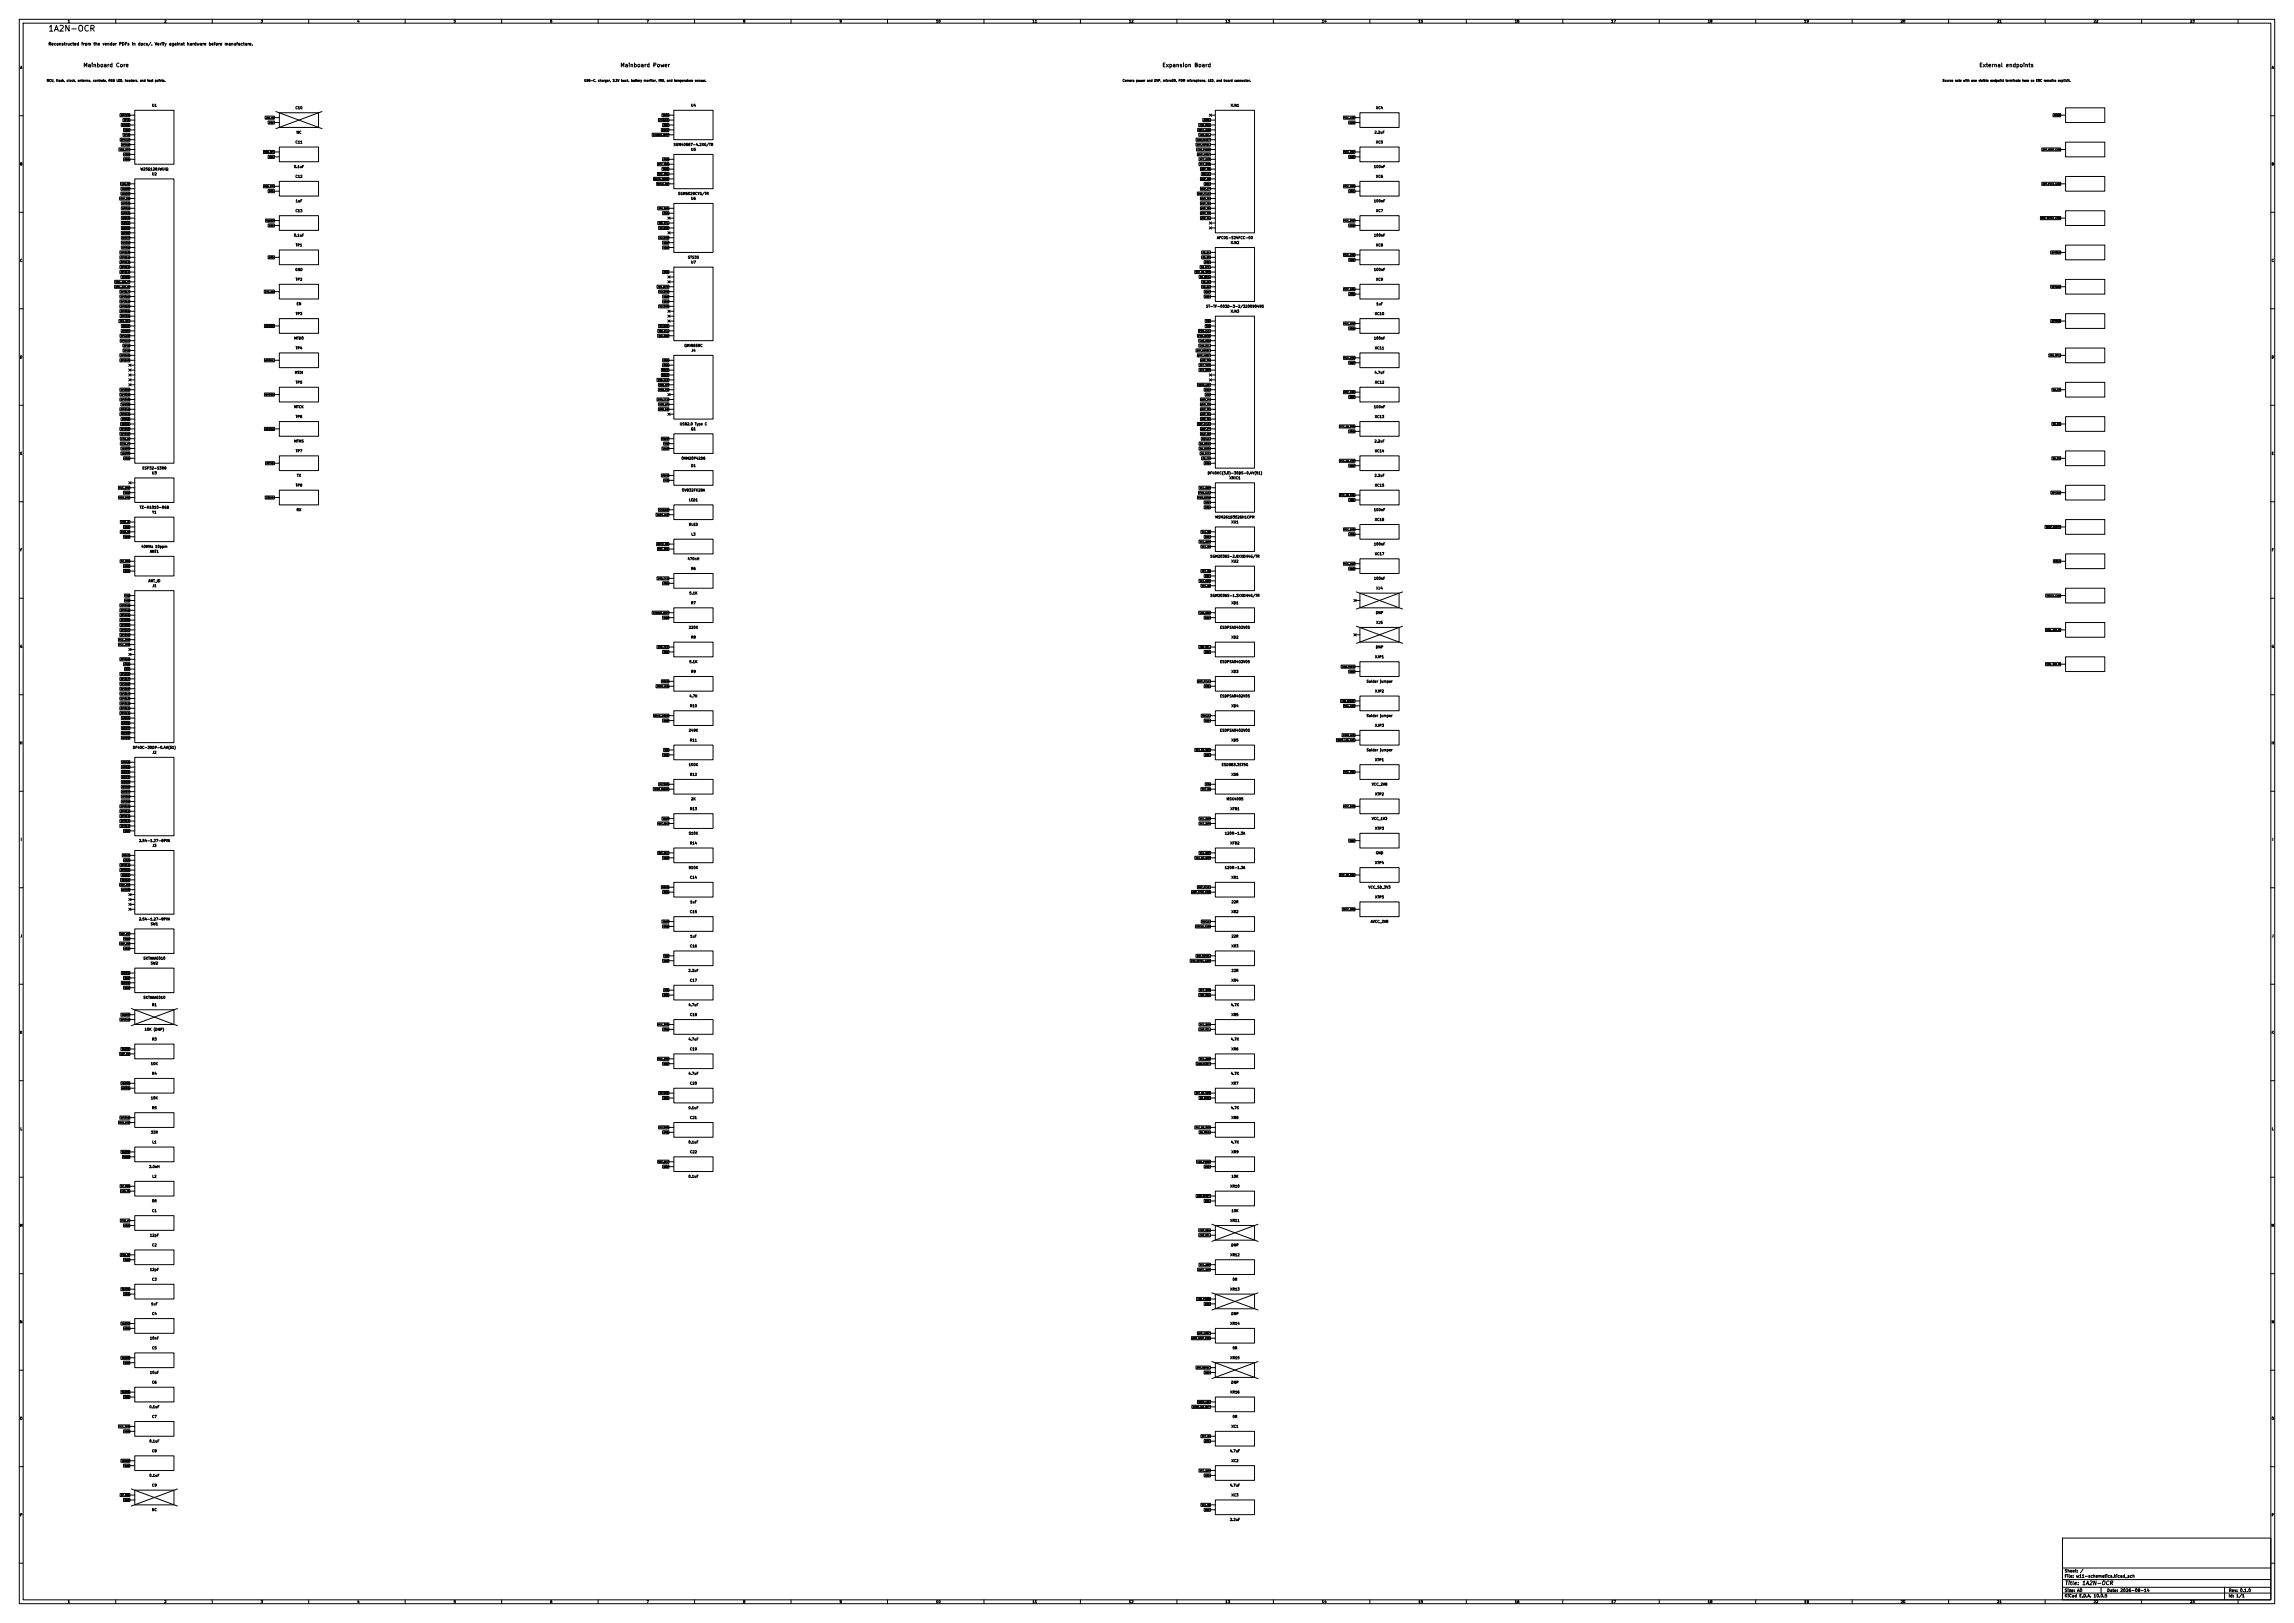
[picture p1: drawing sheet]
<svg xmlns="http://www.w3.org/2000/svg" width="1189mm" height="841mm" viewBox="0 0 1189 841" stroke-linecap="round" stroke-linejoin="round" font-family="sans-serif">
<defs><g id="words">
<text font-size="3" x="25" y="17">1A2N-OCR</text>
<g font-size="2">
<text x="43" y="35">Mainboard Core</text>
<text x="321" y="35">Mainboard Power</text>
<text x="602" y="35">Expansion Board</text>
<text x="1026" y="35">External endpoints</text>
<text x="1070" y="822">Title: 1A2N-OCR</text>
</g>
<g font-size="1.5">
<text x="25" y="24">Reconstructed from the vendor PDFs in docs/. Verify against hardware before manufacture.</text>
<text x="1070" y="815">Sheet: /</text>
<text x="1070" y="818">File: w11-schematics.kicad_sch</text>
<text x="1070" y="825">Size: A0</text>
<text x="1092" y="825">Date: 2026-08-14</text>
<text x="1155" y="825">Rev: 0.1.0</text>
<text x="1070" y="828">KiCad E.D.A. 10.0.5</text>
<text x="1155" y="828">Id: 1/1</text>
</g>
<g font-size="1.3">
<text x="35" y="12">1</text>
<text x="85" y="12">2</text>
<text x="135" y="12">3</text>
<text x="185" y="12">4</text>
<text x="235" y="12">5</text>
<text x="285" y="12">6</text>
<text x="335" y="12">7</text>
<text x="385" y="12">8</text>
<text x="435" y="12">9</text>
<text x="485" y="12">10</text>
<text x="535" y="12">11</text>
<text x="585" y="12">12</text>
<text x="635" y="12">13</text>
<text x="685" y="12">14</text>
<text x="735" y="12">15</text>
<text x="785" y="12">16</text>
<text x="835" y="12">17</text>
<text x="885" y="12">18</text>
<text x="935" y="12">19</text>
<text x="985" y="12">20</text>
<text x="1035" y="12">21</text>
<text x="1085" y="12">22</text>
<text x="1135" y="12">23</text>
<text x="10" y="36">A</text>
<text x="1177" y="36">A</text>
<text x="79" y="56">U1</text>
<text x="153" y="57">C10</text>
<text x="358" y="56">U4</text>
<text x="638" y="56">XJA1</text>
<text x="713" y="57">XC4</text>
<text x="154" y="70">NC</text>
<text x="712" y="70">2.2uF</text>
<text x="153" y="75">C11</text>
<text x="349" y="76">SGM40567-4.2XG/TR</text>
<text x="713" y="75">XC5</text>
<text x="358" y="78">U5</text>
<text x="10" y="86">B</text>
<text x="73" y="89">W25Q128JWUIQ</text>
<text x="152" y="87">0.1uF</text>
<text x="712" y="87">100nF</text>
<text x="1177" y="86">B</text>
<text x="79" y="91">U2</text>
<text x="153" y="92">C12</text>
<text x="713" y="92">XC6</text>
<text x="351" y="101">SGM6029CYG/TR</text>
<text x="153" y="105">1uF</text>
<text x="358" y="104">U6</text>
<text x="712" y="105">100nF</text>
<text x="153" y="110">C13</text>
<text x="713" y="110">XC7</text>
<text x="152" y="123">0.1uF</text>
<text x="631" y="124">AFC01-S24FCC-00</text>
<text x="712" y="123">100nF</text>
<text x="153" y="128">TP1</text>
<text x="638" y="127">XJA2</text>
<text x="713" y="128">XC8</text>
<text x="10" y="136">C</text>
<text x="356" y="134">STS35</text>
<text x="358" y="137">U7</text>
<text x="1177" y="136">C</text>
<text x="153" y="141">GND</text>
<text x="712" y="141">100nF</text>
<text x="153" y="146">TP2</text>
<text x="713" y="146">XC9</text>
<text x="154" y="158">EN</text>
<text x="625" y="160">ST-TF-003D-3-2/320090495</text>
<text x="713" y="158">1uF</text>
<text x="153" y="164">TP3</text>
<text x="638" y="162">XJA3</text>
<text x="712" y="164">XC10</text>
<text x="152" y="176">MTDO</text>
<text x="712" y="176">100nF</text>
<text x="10" y="186">D</text>
<text x="153" y="181">TP4</text>
<text x="355" y="180">QMI8658C</text>
<text x="358" y="183">J4</text>
<text x="712" y="181">XC11</text>
<text x="1177" y="186">D</text>
<text x="153" y="194">MTDI</text>
<text x="712" y="194">4.7uF</text>
<text x="153" y="199">TP5</text>
<text x="712" y="199">XC12</text>
<text x="152" y="212">MTCK</text>
<text x="712" y="212">100nF</text>
<text x="153" y="217">TP6</text>
<text x="352" y="221">USB2.0 Type C</text>
<text x="712" y="217">XC13</text>
<text x="358" y="223">Q1</text>
<text x="152" y="230">MTMS</text>
<text x="712" y="230">2.2uF</text>
<text x="10" y="236">E</text>
<text x="153" y="235">TP7</text>
<text x="353" y="238">OVM20P42D6</text>
<text x="712" y="235">XC14</text>
<text x="1177" y="236">E</text>
<text x="74" y="244">ESP32-S3R8</text>
<text x="358" y="242">D1</text>
<text x="79" y="246">U3</text>
<text x="154" y="247">TX</text>
<text x="626" y="246">DF40HC(3.0)-30DS-0.4V(51)</text>
<text x="637" y="249">XMIC1</text>
<text x="712" y="247">2.2uF</text>
<text x="153" y="252">TP8</text>
<text x="353" y="255">OVB32FK28A</text>
<text x="712" y="252">XC15</text>
<text x="72" y="264">TZ-H1010-RGB</text>
<text x="357" y="260">LED1</text>
<text x="79" y="266">Y1</text>
<text x="154" y="265">RX</text>
<text x="630" y="269">MSM261D3526H1CPM</text>
<text x="712" y="265">100nF</text>
<text x="357" y="273">RLED</text>
<text x="638" y="271">XU1</text>
<text x="712" y="270">XC16</text>
<text x="358" y="278">L3</text>
<text x="10" y="286">F</text>
<text x="73" y="284">40MHz 10ppm</text>
<text x="78" y="287">ANT1</text>
<text x="712" y="283">100nF</text>
<text x="712" y="288">XC17</text>
<text x="1177" y="286">F</text>
<text x="356" y="291">470nH</text>
<text x="627" y="289">SGM2036S-2.8XXDH4G/TR</text>
<text x="638" y="292">XU2</text>
<text x="358" y="296">R6</text>
<text x="77" y="302">ANT_ID</text>
<text x="79" y="304">J1</text>
<text x="712" y="301">100nF</text>
<text x="713" y="306">XJ4</text>
<text x="357" y="308">5.1K</text>
<text x="627" y="310">SGM2036S-1.3XXDH4G/TR</text>
<text x="358" y="313">R7</text>
<text x="638" y="313">XD1</text>
<text x="713" y="318">DNP</text>
<text x="713" y="324">XJ5</text>
<text x="357" y="326">220K</text>
<text x="632" y="326">ESDPSA0402V05</text>
<text x="10" y="336">G</text>
<text x="358" y="331">R8</text>
<text x="638" y="331">XD2</text>
<text x="1177" y="336">G</text>
<text x="713" y="341">XJP1</text>
<text x="713" y="336">DNP</text>
<text x="357" y="344">5.1K</text>
<text x="632" y="344">ESDPSA0402V05</text>
<text x="358" y="349">R9</text>
<text x="638" y="349">XD3</text>
<text x="708" y="354">Solder jumper</text>
<text x="713" y="359">XJP2</text>
<text x="357" y="362">4.7K</text>
<text x="632" y="362">ESDPSA0402V05</text>
<text x="357" y="367">R10</text>
<text x="638" y="367">XD4</text>
<text x="708" y="372">Solder jumper</text>
<text x="713" y="377">XJP3</text>
<text x="357" y="379">249K</text>
<text x="632" y="379">ESDPSA0402V05</text>
<text x="10" y="386">H</text>
<text x="69" y="388">DF40C-30DP-0.4V(51)</text>
<text x="357" y="385">R11</text>
<text x="638" y="385">XD5</text>
<text x="708" y="390">Solder jumper</text>
<text x="1177" y="386">H</text>
<text x="79" y="391">J2</text>
<text x="713" y="395">XTP1</text>
<text x="357" y="397">100K</text>
<text x="633" y="397">ESD9B3.3ST5G</text>
<text x="357" y="402">R12</text>
<text x="638" y="402">XD6</text>
<text x="711" y="407">VCC_2V8</text>
<text x="713" y="412">XTP2</text>
<text x="358" y="415">2K</text>
<text x="636" y="415">MSK4005</text>
<text x="357" y="420">R13</text>
<text x="638" y="420">XFB1</text>
<text x="711" y="425">VCC_1V3</text>
<text x="713" y="430">XTP3</text>
<text x="11" y="436">I</text>
<text x="72" y="437">2.54-1.27-8PIN</text>
<text x="357" y="433">510K</text>
<text x="357" y="438">R14</text>
<text x="635" y="433">120R-1.3A</text>
<text x="638" y="438">XFB2</text>
<text x="1178" y="436">I</text>
<text x="79" y="439">J3</text>
<text x="713" y="443">GND</text>
<text x="713" y="448">XTP4</text>
<text x="357" y="451">510K</text>
<text x="357" y="456">C14</text>
<text x="635" y="451">120R-1.3A</text>
<text x="638" y="456">XR1</text>
<text x="709" y="461">VCC_SD_3V3</text>
<text x="713" y="466">XTP5</text>
<text x="357" y="473">C15</text>
<text x="358" y="468">1uF</text>
<text x="638" y="473">XR2</text>
<text x="638" y="468">22R</text>
<text x="72" y="477">2.54-1.27-8PIN</text>
<text x="78" y="480">SW1</text>
<text x="710" y="478">AVCC_2V8</text>
<text x="10" y="486">J</text>
<text x="1177" y="486">J</text>
<text x="357" y="491">C16</text>
<text x="358" y="486">1uF</text>
<text x="638" y="491">XR3</text>
<text x="638" y="486">22R</text>
<text x="74" y="498">SKTAAAE010</text>
<text x="78" y="500">SW2</text>
<text x="357" y="504">2.2uF</text>
<text x="638" y="504">22R</text>
<text x="357" y="509">C17</text>
<text x="638" y="509">XR4</text>
<text x="74" y="518">SKTAAAE010</text>
<text x="79" y="522">R1</text>
<text x="357" y="522">4.7uF</text>
<text x="638" y="522">4.7K</text>
<text x="357" y="527">C18</text>
<text x="638" y="527">XR5</text>
<text x="10" y="536">K</text>
<text x="75" y="534">10K (DNP)</text>
<text x="79" y="539">R3</text>
<text x="357" y="539">4.7uF</text>
<text x="638" y="539">4.7K</text>
<text x="1177" y="536">K</text>
<text x="357" y="545">C19</text>
<text x="638" y="545">XR6</text>
<text x="78" y="552">10K</text>
<text x="79" y="557">R4</text>
<text x="357" y="557">4.7uF</text>
<text x="638" y="557">4.7K</text>
<text x="357" y="562">C20</text>
<text x="638" y="562">XR7</text>
<text x="78" y="570">10K</text>
<text x="79" y="575">R5</text>
<text x="357" y="575">0.1uF</text>
<text x="638" y="575">4.7K</text>
<text x="357" y="580">C21</text>
<text x="638" y="580">XR8</text>
<text x="10" y="586">L</text>
<text x="78" y="588">33R</text>
<text x="1177" y="586">L</text>
<text x="79" y="593">L1</text>
<text x="357" y="593">0.1uF</text>
<text x="638" y="593">4.7K</text>
<text x="357" y="598">C22</text>
<text x="638" y="598">XR9</text>
<text x="77" y="605">2.0nH</text>
<text x="79" y="611">L2</text>
<text x="357" y="611">0.1uF</text>
<text x="638" y="611">10K</text>
<text x="638" y="616">XR10</text>
<text x="79" y="623">0R</text>
<text x="79" y="628">C1</text>
<text x="638" y="628">10K</text>
<text x="10" y="636">M</text>
<text x="638" y="633">XR11</text>
<text x="1177" y="636">M</text>
<text x="78" y="641">12pF</text>
<text x="79" y="646">C2</text>
<text x="638" y="646">DNP</text>
<text x="638" y="651">XR12</text>
<text x="78" y="659">12pF</text>
<text x="79" y="664">C3</text>
<text x="639" y="664">0R</text>
<text x="638" y="669">XR13</text>
<text x="78" y="677">1uF</text>
<text x="79" y="682">C4</text>
<text x="638" y="682">DNP</text>
<text x="10" y="686">N</text>
<text x="638" y="687">XR14</text>
<text x="1177" y="686">N</text>
<text x="78" y="694">10nF</text>
<text x="79" y="699">C5</text>
<text x="639" y="699">0R</text>
<text x="638" y="705">XR15</text>
<text x="78" y="712">10uF</text>
<text x="79" y="717">C6</text>
<text x="638" y="717">DNP</text>
<text x="638" y="722">XR16</text>
<text x="77" y="730">0.1uF</text>
<text x="10" y="736">O</text>
<text x="79" y="735">C7</text>
<text x="639" y="735">0R</text>
<text x="1177" y="736">O</text>
<text x="638" y="740">XC1</text>
<text x="77" y="748">0.1uF</text>
<text x="79" y="753">C8</text>
<text x="637" y="753">4.7uF</text>
<text x="638" y="758">XC2</text>
<text x="77" y="766">0.1uF</text>
<text x="79" y="771">C9</text>
<text x="637" y="771">4.7uF</text>
<text x="638" y="776">XC3</text>
<text x="10" y="786">P</text>
<text x="79" y="783">NC</text>
<text x="1177" y="786">P</text>
<text x="637" y="788">2.2uF</text>
<text x="35" y="831">1</text>
<text x="85" y="831">2</text>
<text x="135" y="831">3</text>
<text x="185" y="831">4</text>
<text x="235" y="831">5</text>
<text x="285" y="831">6</text>
<text x="335" y="831">7</text>
<text x="385" y="831">8</text>
<text x="435" y="831">9</text>
<text x="485" y="831">10</text>
<text x="535" y="831">11</text>
<text x="585" y="831">12</text>
<text x="635" y="831">13</text>
<text x="685" y="831">14</text>
<text x="735" y="831">15</text>
<text x="785" y="831">16</text>
<text x="835" y="831">17</text>
<text x="885" y="831">18</text>
<text x="935" y="831">19</text>
<text x="985" y="831">20</text>
<text x="1035" y="831">21</text>
<text x="1085" y="831">22</text>
<text x="1135" y="831">23</text>
</g>
<g font-size="1.1">
<text x="24" y="43">MCU, flash, clock, antenna, controls, RGB LED, headers, and test points.</text>
<text x="303" y="43">USB-C, charger, 3.3V buck, battery monitor, IMU, and temperature sensor.</text>
<text x="582" y="43">Camera power and DVP, microSD, PDM microphone, LED, and board connector.</text>
<text x="1007" y="43">Source nets with one visible endpoint terminate here so ERC remains explicit.</text>
</g>
<g font-size=".8">
<text x="63" y="60">SPICS0</text>
<text x="63" y="65">SPIWP</text>
<text x="64" y="63">SPIQ</text>
<text x="138" y="62">LNA_IN</text>
<text x="139" y="64">GND</text>
<text x="342" y="63">CHGLED</text>
<text x="343" y="60">VBAT</text>
<text x="344" y="65">GND</text>
<text x="622" y="65">CAM_SDA</text>
<text x="624" y="63">AGND</text>
<text x="697" y="62">VCC_1V3</text>
<text x="699" y="64">GND</text>
<text x="1064" y="60">AGND</text>
<text x="64" y="71">SPID</text>
<text x="64" y="68">GND</text>
<text x="338" y="71">CHARGE_IREF</text>
<text x="343" y="68">VBUS</text>
<text x="621" y="68">AVCC_2V8</text>
<text x="622" y="71">CAM_SCL</text>
<text x="63" y="73">SPICLK</text>
<text x="63" y="76">SPIHD</text>
<text x="620" y="76">DVP_VSYNC</text>
<text x="620" y="73">CAM_RESET</text>
<text x="62" y="78">VDD_SPI</text>
<text x="64" y="81">GND</text>
<text x="64" y="83">GND</text>
<text x="137" y="79">VDD_SPI</text>
<text x="139" y="82">GND</text>
<text x="344" y="83">GND</text>
<text x="621" y="78">CAM_PWDN</text>
<text x="621" y="81">DVP_HREF</text>
<text x="622" y="83">VCC_1V3</text>
<text x="697" y="79">VCC_2V8</text>
<text x="699" y="82">GND</text>
<text x="1059" y="78">DVP_HREF_CAM</text>
<text x="341" y="86">VCC_3V3</text>
<text x="343" y="88">VBAT</text>
<text x="622" y="86">VCC_2V8</text>
<text x="623" y="88">DVP_Y9</text>
<text x="63" y="96">LNA_IN</text>
<text x="339" y="93">BUCK_MODE</text>
<text x="341" y="96">BUCK_SW</text>
<text x="341" y="91">VCC_3V3</text>
<text x="623" y="93">DVP_Y8</text>
<text x="623" y="91">XMCLK</text>
<text x="624" y="96">GND</text>
<text x="1059" y="96">DVP_PCLK_CAM</text>
<text x="63" y="101">VDD33</text>
<text x="63" y="98">VDD33</text>
<text x="137" y="97">VDD_SPI</text>
<text x="139" y="100">GND</text>
<text x="621" y="101">DVP_PCLK</text>
<text x="623" y="98">DVP_Y7</text>
<text x="697" y="97">VCC_2V8</text>
<text x="699" y="100">GND</text>
<text x="62" y="104">ESP_EN</text>
<text x="63" y="106">GPIO0</text>
<text x="623" y="106">DVP_Y2</text>
<text x="623" y="104">DVP_Y6</text>
<text x="63" y="109">GPIO1</text>
<text x="63" y="114">GPIO3</text>
<text x="63" y="111">GPIO2</text>
<text x="341" y="109">IMU_SDA</text>
<text x="344" y="111">GND</text>
<text x="623" y="114">DVP_Y4</text>
<text x="623" y="111">DVP_Y3</text>
<text x="623" y="109">DVP_Y5</text>
<text x="1058" y="114">DVP_VSYNC_CAM</text>
<text x="63" y="116">GPIO4</text>
<text x="63" y="119">GPIO5</text>
<text x="138" y="115">VDD33</text>
<text x="139" y="118">GND</text>
<text x="341" y="116">IMU_SCL</text>
<text x="342" y="119">VCC3V3</text>
<text x="697" y="115">VCC_3V3</text>
<text x="699" y="118">GND</text>
<text x="63" y="121">GPIO6</text>
<text x="63" y="124">GPIO7</text>
<text x="342" y="124">VCC3V3</text>
<text x="62" y="131">GPIO10</text>
<text x="63" y="129">GPIO9</text>
<text x="63" y="126">GPIO8</text>
<text x="344" y="126">GND</text>
<text x="344" y="129">GND</text>
<text x="623" y="131">SD_D1</text>
<text x="1063" y="131">GPIO15</text>
<text x="62" y="137">GPIO12</text>
<text x="62" y="134">GPIO11</text>
<text x="139" y="134">GND</text>
<text x="623" y="134">SD_D0</text>
<text x="624" y="137">GND</text>
<text x="697" y="133">VCC_2V8</text>
<text x="699" y="135">GND</text>
<text x="62" y="139">GPIO13</text>
<text x="62" y="142">GPIO14</text>
<text x="344" y="142">GND</text>
<text x="620" y="142">VCC_SD_3V3</text>
<text x="622" y="139">SD_SCK</text>
<text x="60" y="149">XTAL_32K_N</text>
<text x="60" y="147">XTAL_32K_P</text>
<text x="63" y="144">VDD33</text>
<text x="341" y="149">IMU_INT1</text>
<text x="622" y="144">SD_MOSI</text>
<text x="623" y="149">SD_D2</text>
<text x="623" y="147">SD_CS</text>
<text x="1063" y="149">GPIO16</text>
<text x="62" y="152">GPIO17</text>
<text x="62" y="154">GPIO18</text>
<text x="137" y="152">ESP_EN</text>
<text x="342" y="152">VCC3V3</text>
<text x="344" y="154">GND</text>
<text x="624" y="152">GND</text>
<text x="624" y="154">GND</text>
<text x="697" y="151">VCC_2V8</text>
<text x="699" y="153">GND</text>
<text x="62" y="162">GPIO21</text>
<text x="62" y="157">GPIO19</text>
<text x="62" y="159">GPIO20</text>
<text x="342" y="159">VCC3V3</text>
<text x="344" y="157">GND</text>
<text x="62" y="167">VDD_SPI</text>
<text x="63" y="164">SPICS1</text>
<text x="625" y="167">VIN</text>
<text x="1063" y="167">GPIO45</text>
<text x="63" y="172">SPIWP</text>
<text x="63" y="170">SPIHD</text>
<text x="137" y="170">GPIO40</text>
<text x="341" y="172">IMU_SCL</text>
<text x="342" y="170">VCC3V3</text>
<text x="622" y="172">PDM_CLK</text>
<text x="625" y="170">VIN</text>
<text x="697" y="168">VCC_2V8</text>
<text x="699" y="171">GND</text>
<text x="63" y="175">SPICS0</text>
<text x="63" y="177">SPICLK</text>
<text x="64" y="180">SPIQ</text>
<text x="341" y="175">IMU_SDA</text>
<text x="621" y="175">PDM_DATA</text>
<text x="622" y="177">CAM_SDA</text>
<text x="622" y="180">CAM_SCL</text>
<text x="62" y="185">GPIO48</text>
<text x="64" y="182">SPID</text>
<text x="620" y="182">DVP_VSYNC</text>
<text x="621" y="185">DVP_HREF</text>
<text x="1062" y="185">IMU_INT1</text>
<text x="62" y="187">GPIO47</text>
<text x="137" y="187">GPIO41</text>
<text x="344" y="187">GND</text>
<text x="344" y="190">GND</text>
<text x="622" y="190">VCC_3V3</text>
<text x="623" y="187">DVP_Y9</text>
<text x="697" y="186">VCC_2V8</text>
<text x="699" y="189">GND</text>
<text x="341" y="198">USB_CC1</text>
<text x="343" y="192">VBUS</text>
<text x="343" y="195">VBUS</text>
<text x="622" y="192">VCC_3V3</text>
<text x="62" y="203">GPIO38</text>
<text x="342" y="203">USB_DN</text>
<text x="342" y="200">USB_DP</text>
<text x="621" y="200">USER_LED</text>
<text x="624" y="203">GND</text>
<text x="697" y="204">VCC_1V3</text>
<text x="1064" y="203">SD_D0</text>
<text x="62" y="208">GPIO40</text>
<text x="62" y="205">GPIO39</text>
<text x="137" y="205">GPIO39</text>
<text x="341" y="208">USB_CC2</text>
<text x="623" y="208">DVP_Y4</text>
<text x="625" y="205">VIN</text>
<text x="699" y="206">GND</text>
<text x="62" y="215">GPIO42</text>
<text x="62" y="213">GPIO41</text>
<text x="63" y="210">VDD33</text>
<text x="342" y="213">USB_DN</text>
<text x="342" y="210">USB_DP</text>
<text x="623" y="213">DVP_Y5</text>
<text x="623" y="210">DVP_Y3</text>
<text x="623" y="215">DVP_Y2</text>
<text x="63" y="220">U0RXD</text>
<text x="63" y="218">U0TXD</text>
<text x="621" y="220">DVP_PCLK</text>
<text x="623" y="218">DVP_Y6</text>
<text x="695" y="222">VCC_SD_3V3</text>
<text x="1064" y="220">SD_D1</text>
<text x="62" y="223">GPIO45</text>
<text x="62" y="225">GPIO46</text>
<text x="63" y="228">XTAL_N</text>
<text x="137" y="223">GPIO42</text>
<text x="343" y="228">VBUS</text>
<text x="623" y="223">DVP_Y7</text>
<text x="623" y="225">DVP_Y8</text>
<text x="623" y="228">XMCLK</text>
<text x="699" y="224">GND</text>
<text x="63" y="231">XTAL_P</text>
<text x="63" y="233">VDD33</text>
<text x="343" y="233">VBAT</text>
<text x="344" y="231">VIN</text>
<text x="622" y="231">SD_MOSI</text>
<text x="622" y="233">SD_MISO</text>
<text x="63" y="236">VDD33</text>
<text x="64" y="238">GND</text>
<text x="622" y="236">SD_SCK</text>
<text x="623" y="238">SD_CS</text>
<text x="695" y="239">VCC_SD_3V3</text>
<text x="1064" y="238">SD_D2</text>
<text x="138" y="241">U0TXD</text>
<text x="624" y="241">GND</text>
<text x="699" y="242">GND</text>
<text x="343" y="247">VBUS</text>
<text x="344" y="250">VIN</text>
<text x="62" y="253">VCC_3V3</text>
<text x="64" y="256">GND</text>
<text x="622" y="256">PDM_CLK</text>
<text x="622" y="253">VCC_3V3</text>
<text x="695" y="257">VCC_SD_3V3</text>
<text x="1063" y="256">SPICS1</text>
<text x="62" y="258">RGB_DIN</text>
<text x="138" y="258">U0RXD</text>
<text x="621" y="258">PDM_DATA</text>
<text x="624" y="264">GND</text>
<text x="624" y="261">GND</text>
<text x="699" y="260">GND</text>
<text x="340" y="267">VBUS_LED</text>
<text x="342" y="265">CHGLED</text>
<text x="63" y="271">XTAL_P</text>
<text x="64" y="274">GND</text>
<text x="697" y="275">VCC_2V8</text>
<text x="1060" y="274">TEMP_RESET</text>
<text x="63" y="276">XTAL_N</text>
<text x="64" y="279">GND</text>
<text x="622" y="281">VCC_2V8</text>
<text x="623" y="276">VCC_IN</text>
<text x="624" y="279">GND</text>
<text x="699" y="278">GND</text>
<text x="341" y="283">BUCK_SW</text>
<text x="341" y="285">VCC_3V3</text>
<text x="623" y="284">VCC_IN</text>
<text x="63" y="291">RF_ANT</text>
<text x="697" y="293">VCC_2V8</text>
<text x="1065" y="291">VDDA</text>
<text x="64" y="294">GND</text>
<text x="64" y="297">GND</text>
<text x="623" y="297">VCC_IN</text>
<text x="624" y="299">GND</text>
<text x="699" y="295">GND</text>
<text x="341" y="300">USB_CC1</text>
<text x="344" y="303">GND</text>
<text x="622" y="302">VCC_1V3</text>
<text x="623" y="304">VCC_IN</text>
<text x="65" y="312">VIN</text>
<text x="65" y="309">VIN</text>
<text x="1061" y="309">XMCLK_CAM</text>
<text x="62" y="314">GPIO42</text>
<text x="62" y="317">GPIO41</text>
<text x="62" y="319">GPIO40</text>
<text x="62" y="322">GPIO39</text>
<text x="338" y="318">CHARGE_IREF</text>
<text x="344" y="321">GND</text>
<text x="622" y="318">CAM_SDA</text>
<text x="624" y="321">GND</text>
<text x="62" y="327">GPIO47</text>
<text x="62" y="330">GPIO48</text>
<text x="62" y="325">GPIO38</text>
<text x="1061" y="327">XTAL_32K_N</text>
<text x="62" y="332">VCC_3V3</text>
<text x="62" y="335">VCC_3V3</text>
<text x="341" y="336">USB_CC2</text>
<text x="622" y="336">CAM_SCL</text>
<text x="344" y="338">GND</text>
<text x="624" y="338">GND</text>
<text x="62" y="342">GPIO21</text>
<text x="64" y="345">GND</text>
<text x="65" y="347">VIN</text>
<text x="695" y="346">CAM_PWDN</text>
<text x="1061" y="345">XTAL_32K_P</text>
<text x="62" y="352">GPIO17</text>
<text x="62" y="350">GPIO18</text>
<text x="343" y="354">VBUS</text>
<text x="621" y="354">DVP_PCLK</text>
<text x="699" y="349">GND</text>
<text x="62" y="355">GPIO16</text>
<text x="62" y="358">GPIO15</text>
<text x="340" y="356">VBUS_LED</text>
<text x="624" y="356">GND</text>
<text x="62" y="365">GPIO12</text>
<text x="62" y="363">GPIO13</text>
<text x="62" y="360">GPIO14</text>
<text x="695" y="364">CAM_RESET</text>
<text x="62" y="368">GPIO11</text>
<text x="62" y="370">GPIO10</text>
<text x="339" y="372">BUCK_MODE</text>
<text x="623" y="372">XMCLK</text>
<text x="697" y="366">VCC_2V8</text>
<text x="63" y="378">GPIO7</text>
<text x="63" y="373">GPIO9</text>
<text x="63" y="375">GPIO8</text>
<text x="344" y="374">GND</text>
<text x="624" y="374">GND</text>
<text x="63" y="383">GPIO5</text>
<text x="63" y="380">GPIO6</text>
<text x="696" y="382">USER_LED</text>
<text x="344" y="389">VIN</text>
<text x="620" y="389">VCC_SD_3V3</text>
<text x="693" y="384">USER_LED_OUT</text>
<text x="63" y="396">GPIO1</text>
<text x="344" y="392">GND</text>
<text x="624" y="392">GND</text>
<text x="63" y="398">GPIO2</text>
<text x="63" y="401">GPIO3</text>
<text x="697" y="401">VCC_2V8</text>
<text x="63" y="403">GPIO4</text>
<text x="63" y="406">GPIO5</text>
<text x="342" y="407">VCC3V3</text>
<text x="625" y="407">VIN</text>
<text x="63" y="408">GPIO6</text>
<text x="63" y="411">GPIO7</text>
<text x="63" y="413">GPIO8</text>
<text x="339" y="410">TEMP_RESET</text>
<text x="623" y="410">VCC_IN</text>
<text x="62" y="418">GPIO10</text>
<text x="63" y="416">GPIO9</text>
<text x="697" y="418">VCC_1V3</text>
<text x="62" y="421">GPIO11</text>
<text x="62" y="424">GPIO12</text>
<text x="343" y="425">VBAT</text>
<text x="622" y="425">VCC_3V3</text>
<text x="62" y="426">GPIO13</text>
<text x="62" y="429">GPIO14</text>
<text x="64" y="431">GND</text>
<text x="341" y="427">BAT_ADC</text>
<text x="622" y="427">VCC_2V8</text>
<text x="699" y="436">GND</text>
<text x="64" y="444">VBUS</text>
<text x="341" y="443">BAT_ADC</text>
<text x="622" y="443">VCC_3V3</text>
<text x="62" y="449">GPIO19</text>
<text x="64" y="446">GND</text>
<text x="344" y="445">GND</text>
<text x="620" y="445">VCC_SD_3V3</text>
<text x="62" y="452">GPIO20</text>
<text x="63" y="454">U0TXD</text>
<text x="695" y="454">VCC_SD_3V3</text>
<text x="62" y="459">ESP_EN</text>
<text x="63" y="457">U0RXD</text>
<text x="63" y="462">GPIO0</text>
<text x="343" y="460">VBUS</text>
<text x="621" y="460">DVP_PCLK</text>
<text x="344" y="463">GND</text>
<text x="618" y="463">DVP_PCLK_CAM</text>
<text x="696" y="472">AVCC_2V8</text>
<text x="343" y="478">VBAT</text>
<text x="623" y="478">XMCLK</text>
<text x="62" y="485">ESP_EN</text>
<text x="344" y="481">GND</text>
<text x="620" y="481">XMCLK_CAM</text>
<text x="62" y="490">ESP_EN</text>
<text x="64" y="487">GND</text>
<text x="64" y="492">GND</text>
<text x="344" y="496">VIN</text>
<text x="620" y="496">DVP_VSYNC</text>
<text x="344" y="499">GND</text>
<text x="617" y="499">DVP_VSYNC_CAM</text>
<text x="63" y="505">GPIO0</text>
<text x="63" y="510">GPIO0</text>
<text x="64" y="507">GND</text>
<text x="64" y="512">GND</text>
<text x="344" y="514">VIN</text>
<text x="622" y="514">VCC_2V8</text>
<text x="344" y="516">GND</text>
<text x="622" y="516">CAM_SDA</text>
<text x="63" y="526">VDD33</text>
<text x="62" y="529">GPIO46</text>
<text x="341" y="532">VCC_3V3</text>
<text x="622" y="532">VCC_2V8</text>
<text x="344" y="534">GND</text>
<text x="622" y="534">CAM_SCL</text>
<text x="63" y="544">VDD33</text>
<text x="62" y="547">ESP_EN</text>
<text x="341" y="549">VCC_3V3</text>
<text x="344" y="552">GND</text>
<text x="620" y="552">CAM_RESET</text>
<text x="622" y="549">VCC_2V8</text>
<text x="63" y="562">VDD33</text>
<text x="63" y="565">GPIO0</text>
<text x="342" y="567">VCC3V3</text>
<text x="344" y="570">GND</text>
<text x="620" y="567">VCC_SD_3V3</text>
<text x="622" y="570">SD_MISO</text>
<text x="62" y="580">GPIO48</text>
<text x="62" y="582">RGB_DIN</text>
<text x="342" y="585">VCC3V3</text>
<text x="344" y="587">GND</text>
<text x="620" y="585">VCC_SD_3V3</text>
<text x="622" y="587">SD_MOSI</text>
<text x="63" y="598">VDD33</text>
<text x="64" y="600">VDDA</text>
<text x="341" y="603">BAT_ADC</text>
<text x="344" y="605">GND</text>
<text x="621" y="603">CAM_PWDN</text>
<text x="624" y="605">GND</text>
<text x="63" y="615">RF_ANT</text>
<text x="63" y="618">LNA_IN</text>
<text x="620" y="620">CAM_RESET</text>
<text x="624" y="623">GND</text>
<text x="63" y="633">XTAL_P</text>
<text x="64" y="636">GND</text>
<text x="622" y="638">CAM_SDA</text>
<text x="622" y="641">CAM_SCL</text>
<text x="63" y="651">XTAL_N</text>
<text x="64" y="653">GND</text>
<text x="621" y="659">AVCC_2V8</text>
<text x="622" y="656">VCC_2V8</text>
<text x="63" y="669">VDD33</text>
<text x="64" y="671">GND</text>
<text x="621" y="674">CAM_PWDN</text>
<text x="624" y="676">GND</text>
<text x="63" y="686">VDD33</text>
<text x="64" y="689">GND</text>
<text x="618" y="694">DVP_HREF_CAM</text>
<text x="621" y="692">DVP_HREF</text>
<text x="63" y="704">VDD33</text>
<text x="64" y="707">GND</text>
<text x="620" y="709">DVP_VSYNC</text>
<text x="624" y="712">GND</text>
<text x="63" y="722">VDD33</text>
<text x="64" y="725">GND</text>
<text x="618" y="730">USER_LED_OUT</text>
<text x="621" y="727">USER_LED</text>
<text x="62" y="740">VCC_3V3</text>
<text x="64" y="742">GND</text>
<text x="623" y="745">VCC_IN</text>
<text x="624" y="747">GND</text>
<text x="63" y="758">VDD33</text>
<text x="64" y="760">GND</text>
<text x="622" y="763">VCC_2V8</text>
<text x="624" y="765">GND</text>
<text x="63" y="775">RF_ANT</text>
<text x="64" y="778">GND</text>
<text x="623" y="780">VCC_IN</text>
<text x="624" y="783">GND</text>
</g>
</g></defs>
<g fill="none" stroke="#000" stroke-width=".52">
<path d="M10 10h1169v821h-1169zM12 12h1165v817h-1165zM60 10v2M110 10v2M160 10v2M210 10v2M260 10v2M310 10v2M360 10v2M410 10v2M460 10v2M510 10v2"/>
<path d="M560 10v2M610 10v2M660 10v2M710 10v2M760 10v2M810 10v2M860 10v2M910 10v2M960 10v2M1010 10v2M1060 10v2M1110 10v2"/>
<path d="M1160 10v2M62 59h5v1h-5zM67 60h3M70 57h20v28h-20zM143 58l24 9M145 58h20v8h-20zM167 58l-24 9M343 59h4v1h-4zM347 60h2M349 57h21v15h-21zM627 59l1 1M627 60h3"/>
<path d="M628 59l-1 1M630 57h20v64h-20zM705 58h20v8h-20zM1064 59h4v1h-4zM1068 60h3M1071 56h20v7h-20zM10 60h2M62 77h5v1h-5zM62 72h5v1h-5zM63 64h4v2h-4zM63 74h4v2h-4zM64 61h3v2h-3z"/>
<path d="M64 69h3v2h-3zM64 79h3v2h-3zM64 67h3v1h-3zM67 77h3M67 75h3M67 72h3M67 70h3M67 67h3M67 65h3M67 62h3M137 78h5v2h-5zM137 60h5v2h-5z"/>
<path d="M139 63h3v1h-3zM142 63h3M142 61h3M142 79h3M145 76h20v8h-20zM338 69h9v2h-9zM341 61h6v2h-6zM343 67h4v1h-4zM343 64h4v2h-4zM347 70h2M347 67h2M347 65h2"/>
<path d="M347 62h2M620 74h7v2h-7zM620 72h7v1h-7zM620 77h7v1h-7zM621 79h6v2h-6zM621 67h6v1h-6zM621 64h6v2h-6zM621 69h6v2h-6zM623 61h4v2h-4zM627 77h3M627 75h3M627 72h3"/>
<path d="M627 70h3M627 67h3M627 65h3M627 62h3M696 78h6v2h-6zM696 60h6v2h-6zM699 63h3v1h-3zM702 63h3M702 61h3M702 79h3M705 76h20v8h-20zM1058 77h10v1h-10z"/>
<path d="M1068 77h3M1071 74h20v7h-20zM1177 60h2M62 94h5v2h-5zM63 100h4v1h-4zM63 97h4v2h-4zM64 82h3v1h-3zM67 98h3M67 95h3M67 83h3M67 80h3M70 93h20v147h-20z"/>
<path d="M137 96h5v1h-5zM139 98h3v2h-3zM139 80h3v2h-3zM142 99h3M142 97h3M142 81h3M145 94h20v8h-20zM339 92h8v2h-8zM340 94h7v2h-7zM341 89h6v2h-6zM341 84h6v2h-6zM343 87h4v1h-4z"/>
<path d="M343 82h4v1h-4zM347 95h2M347 93h2M347 90h2M347 88h2M347 85h2M347 83h2M349 80h21v18h-21zM621 100h6v1h-6zM621 82h6v1h-6zM621 84h6v2h-6zM622 87h5v1h-5z"/>
<path d="M622 92h5v2h-5zM622 97h5v2h-5zM623 89h4v2h-4zM624 94h3v2h-3zM627 98h3M627 95h3M627 93h3M627 90h3M627 88h3M627 85h3M627 83h3M627 80h3"/>
<path d="M696 96h6v1h-6zM699 80h3v2h-3zM699 98h3v2h-3zM702 99h3M702 97h3M702 81h3M705 94h20v8h-20zM1058 94h10v2h-10zM1068 95h3M1071 91h20v8h-20zM10 110h2M62 102h5v2h-5z"/>
<path d="M63 105h4v1h-4zM63 107h4v2h-4zM63 112h4v2h-4zM63 115h4v1h-4zM63 117h4v2h-4zM63 110h4v1h-4zM63 120h4v1h-4zM67 118h3M67 116h3M67 113h3M67 110h3M67 108h3"/>
<path d="M67 105h3M67 103h3M67 100h3M138 113h4v2h-4zM139 116h3v2h-3zM142 117h3M142 114h3M145 112h20v7h-20zM341 107h6v2h-6zM341 115h6v1h-6zM341 117h6v2h-6zM343 110h4v1h-4z"/>
<path d="M346 112l1 2M347 118h2M347 116h2M347 113h2M347 110h2M347 108h2M347 112l-1 2M349 105h21v26h-21zM622 112h5v2h-5zM622 105h5v1h-5zM622 110h5v1h-5zM622 107h5v2h-5z"/>
<path d="M622 102h5v2h-5zM627 115l1 1M627 118l1 1M627 118h3M627 116h3M627 113h3M627 110h3M627 108h3M627 105h3M627 103h3M627 100h3M628 115l-1 1"/>
<path d="M628 118l-1 1M696 113h6v2h-6zM699 116h3v2h-3zM702 117h3M702 114h3M705 112h20v7h-20zM1058 112h10v2h-10zM1068 113h3M1071 109h20v8h-20zM1177 110h2M62 135h5v2h-5zM62 130h5v2h-5z"/>
<path d="M62 133h5v1h-5zM62 138h5v1h-5zM63 122h4v2h-4zM63 127h4v2h-4zM63 125h4v2h-4zM67 133h3M67 128h3M67 126h3M67 123h3M67 121h3M67 138h3M67 136h3"/>
<path d="M67 131h3M139 133h3v1h-3zM142 133h3M145 130h20v7h-20zM341 122h6v2h-6zM343 125h4v2h-4zM343 127h4v2h-4zM346 120l1 1M347 128h2M347 126h2M347 123h2M347 121h2"/>
<path d="M347 120l-1 1M349 138h21v39h-21zM622 138h5v1h-5zM623 130h4v2h-4zM623 133h4v1h-4zM624 135h3v2h-3zM627 133h3M627 138h3M627 136h3M627 131h3M630 128h20v28h-20zM696 131h6v2h-6z"/>
<path d="M699 134h3v1h-3zM702 135h3M702 132h3M705 130h20v7h-20zM1063 130h5v2h-5zM1068 131h3M1071 127h20v8h-20zM10 160h2M59 148h8v1h-8zM59 145h8v2h-8zM62 140h5v2h-5zM62 150h5v2h-5z"/>
<path d="M62 155h5v2h-5zM62 158h5v2h-5zM62 153h5v1h-5zM63 143h4v1h-4zM67 151h3M67 159h3M67 156h3M67 154h3M67 149h3M67 146h3M67 144h3M67 141h3"/>
<path d="M137 150h5v2h-5zM142 151h3M145 147h20v8h-20zM341 148h6v1h-6zM341 150h6v2h-6zM341 158h6v2h-6zM343 155h4v2h-4zM343 153h4v1h-4zM343 140h4v2h-4zM346 143l1 1M346 145l1 2M347 151h2"/>
<path d="M347 159h2M347 156h2M347 154h2M347 149h2M347 146h2M347 144h2M347 141h2M347 143l-1 1M347 145l-1 2M619 140h8v2h-8zM621 143h6v1h-6zM623 148h4v1h-4z"/>
<path d="M623 145h4v2h-4zM624 150h3v2h-3zM624 153h3v1h-3zM627 151h3M627 154h3M627 149h3M627 146h3M627 144h3M627 141h3M696 149h6v2h-6zM699 152h3v1h-3zM702 152h3"/>
<path d="M702 150h3M705 147h20v8h-20zM1063 148h5v1h-5zM1068 149h3M1071 145h20v7h-20zM1177 160h2M62 166h5v1h-5zM62 160h5v2h-5zM62 173h5v2h-5zM62 163h5v2h-5zM62 176h5v1h-5zM63 171h4v1h-4z"/>
<path d="M63 168h4v2h-4zM64 178h3v2h-3zM67 169h3M67 179h3M67 177h3M67 174h3M67 171h3M67 166h3M67 164h3M67 161h3M137 168h5v2h-5zM142 169h3"/>
<path d="M145 165h20v8h-20zM341 173h6v2h-6zM341 171h6v1h-6zM341 168h6v2h-6zM346 163l1 1M346 161l1 1M346 166l1 1M347 169h2M347 174h2M347 171h2M347 166h2M347 164h2"/>
<path d="M347 161h2M347 163l-1 1M347 161l-1 1M347 166l-1 1M621 173h6v2h-6zM621 171h6v1h-6zM621 176h6v1h-6zM621 178h6v2h-6zM625 168h2v2h-2zM625 166h2v1h-2zM627 169h3M627 179h3"/>
<path d="M627 177h3M627 174h3M627 171h3M627 166h3M630 164h20v79h-20zM696 167h6v1h-6zM699 169h3v2h-3zM702 170h3M702 168h3M705 165h20v8h-20zM1063 166h5v1h-5zM1068 166h3"/>
<path d="M1071 163h20v7h-20zM62 186h5v1h-5zM62 183h5v2h-5zM64 181h3v1h-3zM67 196l1 1M67 191l1 1M67 189l1 1M67 199l1 1M67 194l1 1M67 184h3M67 199h3M67 197h3"/>
<path d="M67 194h3M67 192h3M67 189h3M67 187h3M67 182h3M68 196l-1 1M68 191l-1 1M68 189l-1 1M68 199l-1 1M68 194l-1 1M137 186h5v1h-5zM142 187h3"/>
<path d="M145 183h20v7h-20zM340 196h7v2h-7zM341 199h6v1h-6zM343 191h4v2h-4zM343 194h4v1h-4zM343 186h4v1h-4zM343 188h4v2h-4zM347 199h2M347 197h2M347 194h2M347 192h2M347 189h2"/>
<path d="M347 187h2M349 184h21v33h-21zM620 181h7v1h-7zM621 183h6v2h-6zM621 199h6v1h-6zM621 188h6v2h-6zM621 191h6v2h-6zM622 186h5v1h-5zM627 194l1 1M627 196l1 1M627 184h3M627 199h3"/>
<path d="M627 197h3M627 194h3M627 192h3M627 189h3M627 187h3M627 182h3M628 194l-1 1M628 196l-1 1M696 185h6v1h-6zM699 187h3v2h-3zM702 188h3M702 185h3"/>
<path d="M705 183h20v7h-20zM1062 183h6v2h-6zM1068 184h3M1071 180h20v8h-20zM1071 198h20v8h-20zM10 210h2M62 206h5v2h-5zM62 204h5v1h-5zM62 201h5v2h-5zM62 214h5v1h-5zM62 211h5v2h-5zM63 219h4v2h-4z"/>
<path d="M63 209h4v1h-4zM63 216h4v2h-4zM67 220h3M67 202h3M67 217h3M67 215h3M67 212h3M67 210h3M67 207h3M67 204h3M137 204h5v1h-5zM142 204h3"/>
<path d="M145 201h20v7h-20zM145 218h20v8h-20zM340 206h7v2h-7zM341 201h6v2h-6zM341 211h6v2h-6zM341 209h6v1h-6zM346 214l1 1M346 204l1 1M347 202h2M347 215h2M347 212h2M347 210h2"/>
<path d="M347 207h2M347 204h2M347 214l-1 1M347 204l-1 1M621 219h6v2h-6zM622 206h5v2h-5zM622 211h5v2h-5zM622 209h5v1h-5zM622 214h5v1h-5zM622 216h5v2h-5zM624 201h3v2h-3zM625 204h2v1h-2z"/>
<path d="M627 220h3M627 202h3M627 217h3M627 215h3M627 212h3M627 210h3M627 207h3M627 204h3M696 202h6v2h-6zM699 205h3v2h-3zM702 206h3M702 203h3"/>
<path d="M705 201h20v7h-20zM705 218h20v8h-20zM1063 219h5v2h-5zM1063 201h5v2h-5zM1068 220h3M1068 202h3M1071 216h20v8h-20zM1177 210h2M62 221h5v2h-5zM62 224h5v2h-5zM62 227h5v1h-5zM62 229h5v2h-5z"/>
<path d="M63 234h4v2h-4zM63 232h4v1h-4zM64 237h3v1h-3zM67 237h3M67 235h3M67 232h3M67 230h3M67 227h3M67 225h3M67 222h3M137 221h5v2h-5zM138 239h4v2h-4z"/>
<path d="M142 222h3M145 236h20v8h-20zM343 227h4v1h-4zM343 232h4v1h-4zM344 229h3v2h-3zM347 232h2M347 230h2M347 227h2M349 225h21v10h-21zM621 229h6v2h-6zM621 232h6v1h-6zM622 234h5v2h-5z"/>
<path d="M622 221h5v2h-5zM622 224h5v2h-5zM623 227h4v1h-4zM623 237h4v1h-4zM624 239h3v2h-3zM627 237h3M627 235h3M627 232h3M627 230h3M627 227h3M627 225h3M627 222h3"/>
<path d="M694 238h8v2h-8zM694 220h8v2h-8zM699 223h3v1h-3zM702 239h3M702 224h3M702 221h3M705 236h20v8h-20zM1063 237h5v1h-5zM1068 237h3M1071 234h20v7h-20zM10 260h2M61 252h6v2h-6z"/>
<path d="M61 257h6v2h-6zM64 254h3v2h-3zM67 250l1 1M67 258h3M67 255h3M67 253h3M67 250h3M68 250l-1 1M70 248h20v12h-20zM137 257h5v2h-5zM142 240h3M142 258h3"/>
<path d="M145 254h20v8h-20zM343 246h4v1h-4zM344 248h3v2h-3zM347 249h2M347 246h2M349 244h21v7h-21zM621 257h6v2h-6zM621 254h6v2h-6zM621 252h6v2h-6zM624 260h3v1h-3zM627 240h3M627 258h3"/>
<path d="M627 255h3M627 253h3M630 250h20v15h-20zM694 256h8v1h-8zM699 258h3v2h-3zM699 240h3v2h-3zM702 241h3M702 259h3M702 257h3M705 254h20v8h-20zM1063 254h5v2h-5zM1068 255h3"/>
<path d="M1071 251h20v8h-20zM1177 260h2M62 275h5v1h-5zM62 270h5v1h-5zM64 272h3v2h-3zM64 277h3v2h-3zM67 278h3M67 276h3M67 273h3M67 271h3M70 268h20v13h-20zM340 266h7v2h-7z"/>
<path d="M341 263h6v2h-6zM347 267h2M347 264h2M349 262h21v7h-21zM349 279h21v8h-21zM621 280h6v1h-6zM622 275h5v1h-5zM624 277h3v2h-3zM624 262h3v2h-3zM627 263h3M627 260h3M627 278h3"/>
<path d="M627 276h3M630 273h20v13h-20zM696 274h6v1h-6zM699 276h3v2h-3zM702 277h3M702 274h3M705 272h20v7h-20zM1060 272h8v2h-8zM1068 273h3M1071 269h20v8h-20zM62 290h5v2h-5zM64 293h3v1h-3z"/>
<path d="M64 295h3v2h-3zM67 296h3M67 291h3M67 293h3M70 288h20v10h-20zM340 281h7v2h-7zM340 299h7v2h-7zM341 284h6v1h-6zM347 300h2M347 284h2M347 282h2M349 297h21v8h-21z"/>
<path d="M622 282h5v2h-5zM622 295h5v2h-5zM624 298h3v1h-3zM627 298h3M627 296h3M627 283h3M627 281h3M630 293h20v13h-20zM696 291h6v2h-6zM699 294h3v1h-3zM702 295h3M702 292h3"/>
<path d="M705 290h20v7h-20zM1064 290h4v2h-4zM1068 291h3M1071 287h20v8h-20zM10 310h2M62 318h5v2h-5zM62 313h5v1h-5zM62 315h5v2h-5zM65 310h2v2h-2zM65 308h2v1h-2zM67 309h3M67 311h3"/>
<path d="M67 319h3M67 316h3M67 314h3M70 306h20v79h-20zM338 317h9v1h-9zM343 301h4v2h-4zM343 319h4v2h-4zM347 317h2M347 302h2M349 315h21v8h-21zM621 317h6v1h-6zM621 300h6v2h-6z"/>
<path d="M622 303h5v1h-5zM624 319h3v2h-3zM627 317h3M627 304h3M627 301h3M630 315h20v8h-20zM702 311l1 1M702 311h3M703 311l-1 1M703 307l24 9M705 307h20v8h-20zM727 307l-24 9"/>
<path d="M1060 308h8v1h-8zM1068 309h3M1071 305h20v7h-20zM1177 310h2M61 331h6v1h-6zM61 333h6v2h-6zM62 326h5v1h-5zM62 328h5v2h-5zM62 323h5v2h-5zM62 321h5v1h-5zM67 338l1 2M67 336l1 1"/>
<path d="M67 326h3M67 329h3M67 339h3M67 337h3M67 334h3M67 331h3M67 324h3M67 321h3M68 338l-1 2M68 336l-1 1M340 334h7v2h-7zM343 337h4v2h-4z"/>
<path d="M347 320h2M347 338h2M347 335h2M349 333h21v7h-21zM621 334h6v2h-6zM624 337h3v2h-3zM627 320h3M627 338h3M627 335h3M630 333h20v7h-20zM702 328l1 2M702 329h3"/>
<path d="M703 328l-1 2M703 324l24 9M705 325h20v8h-20zM727 324l-24 9M1060 326h8v1h-8zM1068 326h3M1071 323h20v7h-20zM10 360h2M62 341h5v1h-5zM62 354h5v1h-5zM62 356h5v2h-5zM62 359h5v1h-5z"/>
<path d="M62 351h5v2h-5zM62 348h5v2h-5zM64 343h3v2h-3zM65 346h2v2h-2zM67 344h3M67 359h3M67 357h3M67 354h3M67 352h3M67 349h3M67 347h3M67 342h3"/>
<path d="M340 355h7v1h-7zM343 352h4v2h-4zM347 356h2M347 353h2M349 351h21v7h-21zM621 352h6v2h-6zM624 355h3v1h-3zM627 356h3M627 353h3M630 351h20v7h-20zM695 345h7v1h-7zM699 347h3v2h-3z"/>
<path d="M702 348h3M702 345h3M705 343h20v8h-20zM1060 343h8v2h-8zM1068 344h3M1071 340h20v8h-20zM1177 360h2M62 364h5v1h-5zM62 361h5v2h-5zM62 366h5v2h-5zM62 369h5v1h-5zM63 376h4v2h-4z"/>
<path d="M63 379h4v2h-4zM63 371h4v2h-4zM63 374h4v1h-4zM67 380h3M67 377h3M67 375h3M67 372h3M67 370h3M67 367h3M67 364h3M67 362h3M339 370h8v2h-8z"/>
<path d="M343 373h4v1h-4zM347 373h2M347 371h2M349 368h21v8h-21zM623 370h4v2h-4zM624 373h3v1h-3zM627 373h3M627 371h3M630 368h20v8h-20zM695 362h7v2h-7zM696 365h6v2h-6zM702 366h3"/>
<path d="M702 363h3M705 361h20v7h-20zM705 378h20v8h-20zM63 394h4v2h-4zM63 397h4v1h-4zM63 381h4v2h-4zM63 399h4v2h-4zM67 382h3M67 398h3M67 395h3M70 392h20v41h-20zM343 390h4v2h-4z"/>
<path d="M344 388h3v1h-3zM347 391h2M347 389h2M349 386h21v8h-21zM619 388h8v1h-8zM624 390h3v2h-3zM627 391h3M627 389h3M630 386h20v8h-20zM693 383h9v1h-9zM696 380h6v2h-6zM696 399h6v2h-6z"/>
<path d="M702 384h3M702 381h3M705 396h20v8h-20zM10 410h2M62 420h5v1h-5zM62 417h5v2h-5zM63 407h4v1h-4zM63 409h4v2h-4zM63 414h4v2h-4zM63 412h4v2h-4zM63 402h4v1h-4zM63 404h4v2h-4z"/>
<path d="M67 400h3M67 418h3M67 415h3M67 413h3M67 410h3M67 408h3M67 405h3M67 403h3M339 408h8v2h-8zM341 406h6v1h-6zM347 409h2M347 406h2"/>
<path d="M349 404h21v7h-21zM622 408h5v2h-5zM625 406h2v1h-2zM627 409h3M627 406h3M630 404h20v7h-20zM696 417h6v2h-6zM702 400h3M702 418h3M705 414h20v8h-20zM1177 410h2M62 422h5v2h-5z"/>
<path d="M62 425h5v1h-5zM62 427h5v2h-5zM64 430h3v1h-3zM67 431h3M67 428h3M67 425h3M67 423h3M67 420h3M341 426h6v2h-6zM343 423h4v2h-4zM347 427h2M347 424h2"/>
<path d="M349 439h21v8h-21zM349 422h21v7h-21zM621 426h6v2h-6zM621 423h6v2h-6zM627 427h3M627 424h3M630 422h20v7h-20zM630 439h20v8h-20zM699 435h3v1h-3zM702 436h3M705 432h20v7h-20zM10 460h2"/>
<path d="M62 458h5v1h-5zM62 448h5v1h-5zM62 450h5v2h-5zM63 455h4v2h-4zM63 453h4v1h-4zM63 442h4v2h-4zM64 445h3v2h-3zM67 453h3M67 458h3M67 456h3M67 451h3M67 448h3"/>
<path d="M67 446h3M67 443h3M70 441h20v33h-20zM341 441h6v2h-6zM343 459h4v2h-4zM343 444h4v1h-4zM347 460h2M347 444h2M347 442h2M349 457h21v8h-21zM619 444h8v1h-8zM621 459h6v2h-6z"/>
<path d="M621 441h6v2h-6zM627 460h3M627 444h3M627 442h3M630 457h20v8h-20zM694 453h8v1h-8zM702 453h3M705 450h20v7h-20zM1177 460h2M63 460h4v2h-4zM67 463l1 1M67 465l1 2"/>
<path d="M67 471l1 1M67 468l1 1M67 471h3M67 469h3M67 466h3M67 464h3M67 461h3M68 463l-1 1M68 465l-1 2M68 471l-1 1M68 468l-1 1M343 477h4v1h-4z"/>
<path d="M343 461h4v2h-4zM343 479h4v2h-4zM347 478h2M347 462h2M349 475h21v8h-21zM618 461h9v2h-9zM620 479h7v2h-7zM623 477h4v1h-4zM627 478h3M627 462h3M630 475h20v8h-20zM696 470h6v2h-6z"/>
<path d="M702 471h3M705 467h20v8h-20zM62 483h5v2h-5zM62 488h5v2h-5zM64 491h3v1h-3zM64 486h3v1h-3zM67 491h3M67 489h3M67 486h3M67 484h3M70 481h20v13h-20zM343 497h4v2h-4z"/>
<path d="M344 494h3v2h-3zM347 498h2M347 495h2M347 480h2M349 493h21v7h-21zM617 497h10v2h-10zM620 494h7v2h-7zM627 498h3M627 495h3M627 480h3M630 493h20v7h-20zM10 510h2"/>
<path d="M63 503h4v2h-4zM63 508h4v2h-4zM64 506h3v2h-3zM64 511h3v2h-3zM67 512h3M67 509h3M67 507h3M67 504h3M70 502h20v12h-20zM343 515h4v1h-4zM344 512h3v2h-3zM347 516h2"/>
<path d="M347 513h2M349 511h21v7h-21zM621 515h6v1h-6zM621 512h6v2h-6zM627 516h3M627 513h3M630 511h20v7h-20zM1177 510h2M62 528h5v1h-5zM63 525h4v2h-4zM67 528h3M67 526h3"/>
<path d="M68 523l24 8M70 523h20v8h-20zM92 523l-24 8M341 530h6v2h-6zM343 533h4v1h-4zM347 533h2M347 531h2M349 528h21v8h-21zM621 533h6v1h-6zM621 530h6v2h-6zM627 533h3M627 531h3"/>
<path d="M630 528h20v8h-20zM10 560h2M62 545h5v2h-5zM63 543h4v1h-4zM67 546h3M67 544h3M70 559h20v7h-20zM70 541h20v8h-20zM341 548h6v1h-6zM343 550h4v2h-4zM347 551h2M347 549h2"/>
<path d="M349 546h21v8h-21zM620 550h7v2h-7zM621 548h6v1h-6zM627 551h3M627 549h3M630 546h20v8h-20zM1177 560h2M62 578h5v2h-5zM63 561h4v1h-4zM63 563h4v2h-4zM67 564h3M67 561h3"/>
<path d="M67 579h3M70 577h20v7h-20zM341 566h6v1h-6zM343 568h4v2h-4zM347 569h2M347 566h2M349 564h21v7h-21zM619 566h8v1h-8zM621 568h6v2h-6zM627 569h3M627 566h3M630 564h20v7h-20z"/>
<path d="M61 581h6v1h-6zM63 596h4v2h-4zM63 599h4v1h-4zM67 599h3M67 597h3M67 582h3M70 594h20v8h-20zM341 583h6v2h-6zM343 586h4v2h-4zM347 587h2M347 584h2M349 582h21v7h-21z"/>
<path d="M349 599h21v8h-21zM619 583h8v2h-8zM621 586h6v2h-6zM627 587h3M627 584h3M630 599h20v8h-20zM630 582h20v7h-20zM10 610h2M62 614h5v1h-5zM62 616h5v2h-5zM67 617h3M67 615h3"/>
<path d="M70 612h20v8h-20zM341 601h6v2h-6zM343 604h4v1h-4zM347 605h2M347 602h2M620 619h7v2h-7zM620 601h7v2h-7zM624 604h3v1h-3zM627 605h3M627 602h3M627 620h3M630 617h20v8h-20z"/>
<path d="M1177 610h2M62 632h5v1h-5zM64 634h3v2h-3zM67 635h3M67 632h3M70 630h20v8h-20zM621 637h6v1h-6zM621 639h6v2h-6zM624 621h3v2h-3zM627 622h3M627 638h3M628 634l24 9"/>
<path d="M630 635h20v8h-20zM652 634l-24 9M10 660h2M62 649h5v2h-5zM64 652h3v2h-3zM67 653h3M67 650h3M70 648h20v7h-20zM621 657h6v2h-6zM621 655h6v1h-6zM627 658h3M627 655h3"/>
<path d="M627 640h3M630 653h20v7h-20zM1177 660h2M63 667h4v2h-4zM64 670h3v1h-3zM67 671h3M67 668h3M70 665h20v8h-20zM620 672h7v2h-7zM624 675h3v1h-3zM627 676h3M627 673h3"/>
<path d="M628 670l24 9M630 671h20v7h-20zM652 670l-24 9M63 685h4v2h-4zM64 688h3v1h-3zM67 688h3M67 686h3M70 683h20v8h-20zM618 693h9v1h-9zM621 690h6v2h-6zM627 693h3M627 691h3"/>
<path d="M630 688h20v8h-20zM10 710h2M63 703h4v1h-4zM64 705h3v2h-3zM67 706h3M67 704h3M70 701h20v8h-20zM70 719h20v7h-20zM620 708h7v1h-7zM624 710h3v2h-3zM627 711h3M627 709h3"/>
<path d="M628 705l24 9M630 706h20v8h-20zM652 705l-24 9M1177 710h2M61 738h6v2h-6zM63 721h4v1h-4zM64 723h3v2h-3zM67 724h3M67 721h3M67 739h3M70 737h20v7h-20zM618 728h9v2h-9z"/>
<path d="M621 726h6v1h-6zM627 729h3M627 726h3M630 724h20v8h-20zM10 760h2M63 756h4v2h-4zM64 759h3v1h-3zM64 741h3v1h-3zM67 759h3M67 757h3M67 742h3M70 754h20v8h-20z"/>
<path d="M622 743h5v2h-5zM624 746h3v2h-3zM627 747h3M627 744h3M630 759h20v8h-20zM630 742h20v7h-20zM1177 760h2M62 774h5v2h-5zM64 776h3v2h-3zM67 777h3M67 775h3M68 772l24 8"/>
<path d="M70 772h20v8h-20zM92 772l-24 8M621 761h6v2h-6zM622 779h5v2h-5zM624 764h3v1h-3zM627 765h3M627 762h3M627 780h3M630 777h20v8h-20zM624 782h3v1h-3zM627 782h3M1069 797h108v32h-108z"/>
<path d="M10 810h2M1069 818h108M1069 812h108M1177 810h2M60 829v2M110 829v2M160 829v2M210 829v2M260 829v2M310 829v2M360 829v2M410 829v2"/>
<path d="M460 829v2M510 829v2M560 829v2M610 829v2M660 829v2M710 829v2M760 829v2M810 829v2M860 829v2M910 829v2M960 829v2M1010 829v2"/>
<path d="M1060 829v2M1069 825h108M1069 822h108M1089 822v3M1110 829v2M1153 822v7M1160 829v2"/>
</g>
<use href="#words"/>
</svg>
